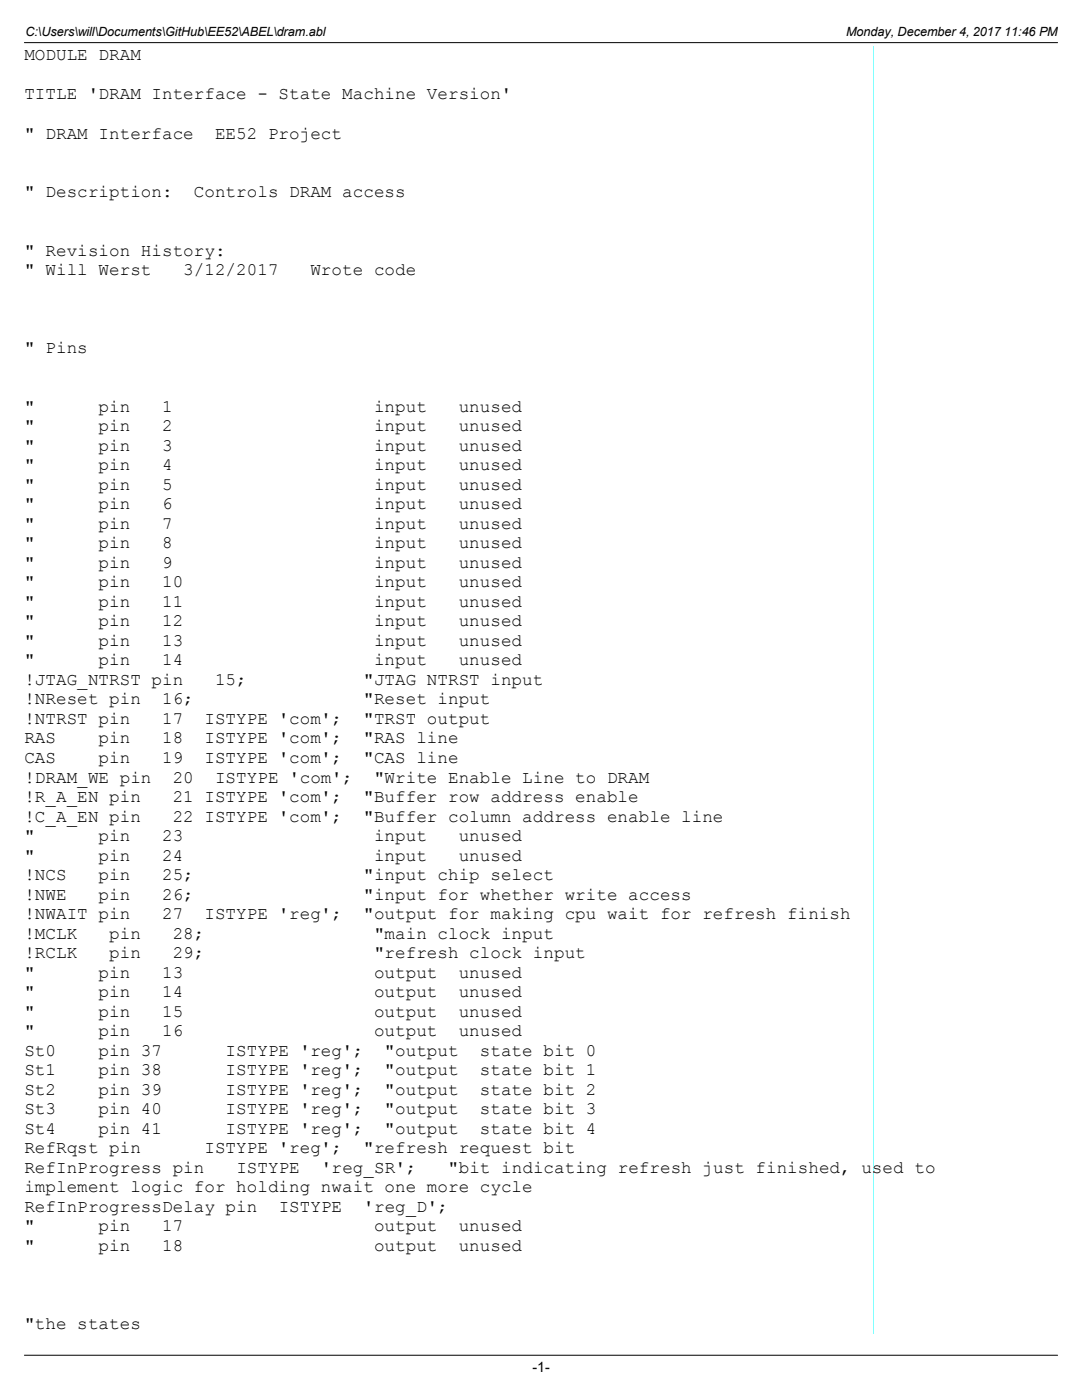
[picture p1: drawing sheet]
<svg xmlns="http://www.w3.org/2000/svg" width="216mm" height="279mm" viewBox="0 0 216 279" stroke-linecap="round" stroke-linejoin="round" font-family="sans-serif">
<defs><g id="words">
<g font-size="3.5">
<text x="4.9" y="12.1">MODULE DRAM</text>
<text x="4.9" y="19.9">TITLE 'DRAM Interface - State Machine Version'</text>
<text x="4.9" y="27.6">&quot; DRAM Interface</text>
<text x="42.9" y="27.6">EE52 Project</text>
<text x="4.9" y="39.3">&quot; Description:</text>
<text x="38.7" y="39.3">Controls DRAM access</text>
<text x="4.9" y="51">&quot; Revision History:</text>
<text x="4.9" y="54.9">&quot; Will Werst</text>
<text x="36.6" y="54.9">3/12/2017</text>
<text x="61.9" y="54.9">Wrote code</text>
<text x="4.9" y="70.5">&quot; Pins</text>
<text x="4.9" y="82.2">&quot;</text>
<text x="19.7" y="82.2">pin</text>
<text x="32.4" y="82.2">1</text>
<text x="74.6" y="82.2">input</text>
<text x="91.5" y="82.2">unused</text>
<text x="4.9" y="86.1">&quot;</text>
<text x="4.9" y="90">&quot;</text>
<text x="19.7" y="86.1">pin</text>
<text x="19.7" y="90">pin</text>
<text x="32.4" y="86.1">2</text>
<text x="32.4" y="90">3</text>
<text x="74.6" y="86.1">input</text>
<text x="74.6" y="90">input</text>
<text x="91.5" y="86.1">unused</text>
<text x="91.5" y="90">unused</text>
<text x="4.9" y="93.9">&quot;</text>
<text x="19.7" y="93.9">pin</text>
<text x="32.4" y="93.9">4</text>
<text x="74.6" y="93.9">input</text>
<text x="91.5" y="93.9">unused</text>
<text x="4.9" y="97.7">&quot;</text>
<text x="4.9" y="101.6">&quot;</text>
<text x="19.7" y="97.7">pin</text>
<text x="19.7" y="101.6">pin</text>
<text x="32.4" y="97.7">5</text>
<text x="32.4" y="101.6">6</text>
<text x="74.6" y="97.7">input</text>
<text x="74.6" y="101.6">input</text>
<text x="91.5" y="97.7">unused</text>
<text x="91.5" y="101.6">unused</text>
<text x="4.9" y="105.5">&quot;</text>
<text x="19.7" y="105.5">pin</text>
<text x="32.4" y="105.5">7</text>
<text x="74.6" y="105.5">input</text>
<text x="91.5" y="105.5">unused</text>
<text x="4.9" y="109.4">&quot;</text>
<text x="4.9" y="113.3">&quot;</text>
<text x="19.7" y="109.4">pin</text>
<text x="19.7" y="113.3">pin</text>
<text x="32.4" y="109.4">8</text>
<text x="32.4" y="113.3">9</text>
<text x="74.6" y="109.4">input</text>
<text x="74.6" y="113.3">input</text>
<text x="91.5" y="109.4">unused</text>
<text x="91.5" y="113.3">unused</text>
<text x="4.9" y="117.2">&quot;</text>
<text x="19.7" y="117.2">pin</text>
<text x="32.4" y="117.2">10</text>
<text x="74.6" y="117.2">input</text>
<text x="91.5" y="117.2">unused</text>
<text x="4.9" y="121.1">&quot;</text>
<text x="4.9" y="125">&quot;</text>
<text x="19.7" y="121.1">pin</text>
<text x="19.7" y="125">pin</text>
<text x="32.4" y="121.1">11</text>
<text x="32.4" y="125">12</text>
<text x="74.6" y="121.1">input</text>
<text x="74.6" y="125">input</text>
<text x="91.5" y="121.1">unused</text>
<text x="91.5" y="125">unused</text>
<text x="4.9" y="128.9">&quot;</text>
<text x="19.7" y="128.9">pin</text>
<text x="32.4" y="128.9">13</text>
<text x="74.6" y="128.9">input</text>
<text x="91.5" y="128.9">unused</text>
<text x="4.9" y="132.8">&quot;</text>
<text x="4.9" y="136.7">!JTAG_NTRST pin</text>
<text x="19.7" y="132.8">pin</text>
<text x="32.4" y="132.8">14</text>
<text x="42.9" y="136.7">15;</text>
<text x="72.5" y="136.7">&quot;JTAG NTRST input</text>
<text x="74.6" y="132.8">input</text>
<text x="91.5" y="132.8">unused</text>
<text x="4.9" y="140.6">!NReset pin</text>
<text x="32.4" y="140.6">16;</text>
<text x="72.5" y="140.6">&quot;Reset input</text>
<text x="4.9" y="144.5">!NTRST pin</text>
<text x="4.9" y="148.4">RAS</text>
<text x="19.7" y="148.4">pin</text>
<text x="32.4" y="144.5">17</text>
<text x="32.4" y="148.4">18</text>
<text x="40.8" y="144.5">ISTYPE 'com';</text>
<text x="40.8" y="148.4">ISTYPE 'com';</text>
<text x="72.5" y="144.5">&quot;TRST output</text>
<text x="72.5" y="148.4">&quot;RAS line</text>
<text x="4.9" y="152.3">CAS</text>
<text x="19.7" y="152.3">pin</text>
<text x="32.4" y="152.3">19</text>
<text x="40.8" y="152.3">ISTYPE 'com';</text>
<text x="72.5" y="152.3">&quot;CAS line</text>
<text x="4.9" y="156.2">!DRAM_WE pin</text>
<text x="4.9" y="160.1">!R_A_EN pin</text>
<text x="34.5" y="156.2">20</text>
<text x="34.5" y="160.1">21 ISTYPE 'com';</text>
<text x="42.9" y="156.2">ISTYPE 'com';</text>
<text x="72.5" y="160.1">&quot;Buffer row address enable</text>
<text x="74.6" y="156.2">&quot;Write Enable Line to DRAM</text>
<text x="4.9" y="164">!C_A_EN pin</text>
<text x="4.9" y="167.9">&quot;</text>
<text x="19.7" y="167.9">pin</text>
<text x="32.4" y="167.9">23</text>
<text x="34.5" y="164">22 ISTYPE 'com';</text>
<text x="72.5" y="164">&quot;Buffer column address enable line</text>
<text x="74.6" y="167.9">input</text>
<text x="91.5" y="167.9">unused</text>
<text x="4.9" y="171.7">&quot;</text>
<text x="19.7" y="171.7">pin</text>
<text x="32.4" y="171.7">24</text>
<text x="74.6" y="171.7">input</text>
<text x="91.5" y="171.7">unused</text>
<text x="4.9" y="175.6">!NCS</text>
<text x="4.9" y="179.5">!NWE</text>
<text x="19.7" y="175.6">pin</text>
<text x="19.7" y="179.5">pin</text>
<text x="32.4" y="175.6">25;</text>
<text x="32.4" y="179.5">26;</text>
<text x="72.5" y="175.6">&quot;input chip select</text>
<text x="72.5" y="179.5">&quot;input for whether write access</text>
<text x="4.9" y="183.4">!NWAIT pin</text>
<text x="32.4" y="183.4">27</text>
<text x="40.8" y="183.4">ISTYPE 'reg';</text>
<text x="72.5" y="183.4">&quot;output for making cpu wait for refresh finish</text>
<text x="4.9" y="187.3">!MCLK</text>
<text x="4.9" y="191.2">!RCLK</text>
<text x="21.8" y="187.3">pin</text>
<text x="21.8" y="191.2">pin</text>
<text x="34.5" y="187.3">28;</text>
<text x="34.5" y="191.2">29;</text>
<text x="74.6" y="187.3">&quot;main clock input</text>
<text x="74.6" y="191.2">&quot;refresh clock input</text>
<text x="4.9" y="195.1">&quot;</text>
<text x="19.7" y="195.1">pin</text>
<text x="32.4" y="195.1">13</text>
<text x="74.6" y="195.1">output</text>
<text x="91.5" y="195.1">unused</text>
<text x="4.9" y="199">&quot;</text>
<text x="4.9" y="202.9">&quot;</text>
<text x="19.7" y="199">pin</text>
<text x="19.7" y="202.9">pin</text>
<text x="32.4" y="199">14</text>
<text x="32.4" y="202.9">15</text>
<text x="74.6" y="199">output</text>
<text x="74.6" y="202.9">output</text>
<text x="91.5" y="199">unused</text>
<text x="91.5" y="202.9">unused</text>
<text x="4.9" y="206.8">&quot;</text>
<text x="19.7" y="206.8">pin</text>
<text x="32.4" y="206.8">16</text>
<text x="74.6" y="206.8">output</text>
<text x="91.5" y="206.8">unused</text>
<text x="4.9" y="210.7">St0</text>
<text x="4.9" y="214.6">St1</text>
<text x="19.7" y="210.7">pin 37</text>
<text x="19.7" y="214.6">pin 38</text>
<text x="45" y="210.7">ISTYPE 'reg';</text>
<text x="45" y="214.6">ISTYPE 'reg';</text>
<text x="76.7" y="210.7">&quot;output</text>
<text x="76.7" y="214.6">&quot;output</text>
<text x="95.7" y="210.7">state bit 0</text>
<text x="95.7" y="214.6">state bit 1</text>
<text x="4.9" y="218.5">St2</text>
<text x="19.7" y="218.5">pin 39</text>
<text x="45" y="218.5">ISTYPE 'reg';</text>
<text x="76.7" y="218.5">&quot;output</text>
<text x="95.7" y="218.5">state bit 2</text>
<text x="4.9" y="222.4">St3</text>
<text x="4.9" y="226.3">St4</text>
<text x="19.7" y="222.4">pin 40</text>
<text x="19.7" y="226.3">pin 41</text>
<text x="45" y="222.4">ISTYPE 'reg';</text>
<text x="45" y="226.3">ISTYPE 'reg';</text>
<text x="76.7" y="222.4">&quot;output</text>
<text x="76.7" y="226.3">&quot;output</text>
<text x="95.7" y="222.4">state bit 3</text>
<text x="95.7" y="226.3">state bit 4</text>
<text x="4.9" y="230.2">RefRqst pin</text>
<text x="40.8" y="230.2">ISTYPE 'reg';</text>
<text x="72.5" y="230.2">&quot;refresh request bit</text>
<text x="4.9" y="234.1">RefInProgress pin</text>
<text x="4.9" y="238">implement logic for holding nwait one more cycle</text>
<text x="47.2" y="234.1">ISTYPE</text>
<text x="64.1" y="234.1">'reg_SR';</text>
<text x="89.4" y="234.1">&quot;bit indicating refresh just finished, used to</text>
<text x="4.9" y="241.9">RefInProgressDelay pin</text>
<text x="4.9" y="245.7">&quot;</text>
<text x="19.7" y="245.7">pin</text>
<text x="32.4" y="245.7">17</text>
<text x="55.6" y="241.9">ISTYPE</text>
<text x="72.5" y="241.9">'reg_D';</text>
<text x="74.6" y="245.7">output</text>
<text x="91.5" y="245.7">unused</text>
<text x="4.9" y="249.6">&quot;</text>
<text x="19.7" y="249.6">pin</text>
<text x="32.4" y="249.6">18</text>
<text x="74.6" y="249.6">output</text>
<text x="91.5" y="249.6">unused</text>
<text x="4.9" y="265.2">&quot;the states</text>
</g>
<text font-size="2.8" x="106.3" y="273.8">-1-</text>
<g font-size="2.5">
<text x="5.1" y="7.2">C:\Users\will\Documents\GitHub\EE52\ABEL\dram.abl</text>
<text x="168.9" y="7.2">Monday, December 4, 2017 11:46 PM</text>
</g>
</g></defs>
<path d="M4.9 8.5h206.1" fill="none" stroke="#000" stroke-width=".2"/>
<path d="M4.9 9.2h25.4v3.9h-25.4z" fill-rule="evenodd" fill="#fff"/>
<path d="M30.3 9.2h180.7v3.9h-180.7z" fill="#fff"/>
<path d="M174.2 9.2v3.9" fill="none" stroke="#80ffff" stroke-width=".2"/>
<path d="M4.9 13.1h206.1v3.9h-206.1z" fill-rule="evenodd" fill="#fff"/>
<path d="M174.2 13.1v3.9" fill="none" stroke="#80ffff" stroke-width=".2"/>
<path d="M4.9 17h99.5v3.9h-99.5z" fill-rule="evenodd" fill="#fff"/>
<path d="M104.4 17h106.6v3.9h-106.6z" fill="#fff"/>
<path d="M174.2 17v3.9" fill="none" stroke="#80ffff" stroke-width=".2"/>
<path d="M4.9 20.9h206.1v3.9h-206.1z" fill-rule="evenodd" fill="#fff"/>
<path d="M174.2 20.9v3.9" fill="none" stroke="#80ffff" stroke-width=".2"/>
<path d="M4.9 24.8h65.6v3.9h-65.6z" fill-rule="evenodd" fill="#fff"/>
<path d="M70.5 24.8h140.5v3.9h-140.5z" fill="#fff"/>
<path d="M174.2 24.8v3.9" fill="none" stroke="#80ffff" stroke-width=".2"/>
<path d="M4.9 28.7h206.1v3.9h-206.1z" fill-rule="evenodd" fill="#fff"/>
<path d="M174.2 28.7v3.9" fill="none" stroke="#80ffff" stroke-width=".2"/>
<path d="M4.9 32.6h206.1v3.9h-206.1z" fill-rule="evenodd" fill="#fff"/>
<path d="M174.2 32.6v3.9" fill="none" stroke="#80ffff" stroke-width=".2"/>
<path d="M4.9 36.5h78.3v3.9h-78.3z" fill-rule="evenodd" fill="#fff"/>
<path d="M83.2 36.5h127.8v3.9h-127.8z" fill="#fff"/>
<path d="M174.2 36.5v3.9" fill="none" stroke="#80ffff" stroke-width=".2"/>
<path d="M4.9 40.4h206.1v3.9h-206.1z" fill-rule="evenodd" fill="#fff"/>
<path d="M174.2 40.4v3.9" fill="none" stroke="#80ffff" stroke-width=".2"/>
<path d="M4.9 44.3h206.1v3.9h-206.1z" fill-rule="evenodd" fill="#fff"/>
<path d="M174.2 44.3v3.9" fill="none" stroke="#80ffff" stroke-width=".2"/>
<path d="M4.9 48.2h42.3v3.9h-42.3z" fill-rule="evenodd" fill="#fff"/>
<path d="M47.2 48.2h163.8v3.9h-163.8z" fill="#fff"/>
<path d="M174.2 48.2v3.9" fill="none" stroke="#80ffff" stroke-width=".2"/>
<path d="M4.9 52.1h80.4v3.9h-80.4z" fill-rule="evenodd" fill="#fff"/>
<path d="M85.3 52.1h125.7v3.9h-125.7z" fill="#fff"/>
<path d="M174.2 52.1v3.9" fill="none" stroke="#80ffff" stroke-width=".2"/>
<path d="M4.9 56h206.1v3.9h-206.1z" fill-rule="evenodd" fill="#fff"/>
<path d="M174.2 56v3.9" fill="none" stroke="#80ffff" stroke-width=".2"/>
<path d="M4.9 59.9h206.1v3.9h-206.1z" fill-rule="evenodd" fill="#fff"/>
<path d="M174.2 59.9v3.9" fill="none" stroke="#80ffff" stroke-width=".2"/>
<path d="M4.9 63.8h206.1v3.8h-206.1z" fill-rule="evenodd" fill="#fff"/>
<path d="M174.2 63.8v3.8" fill="none" stroke="#80ffff" stroke-width=".2"/>
<path d="M4.9 67.6h14.8v3.9h-14.8z" fill-rule="evenodd" fill="#fff"/>
<path d="M19.7 67.6h191.3v3.9h-191.3z" fill="#fff"/>
<path d="M174.2 67.6v3.9" fill="none" stroke="#80ffff" stroke-width=".2"/>
<path d="M4.9 71.5h206.1v3.9h-206.1z" fill-rule="evenodd" fill="#fff"/>
<path d="M174.2 71.5v3.9" fill="none" stroke="#80ffff" stroke-width=".2"/>
<path d="M4.9 75.4h206.1v3.9h-206.1z" fill-rule="evenodd" fill="#fff"/>
<path d="M174.2 75.4v3.9" fill="none" stroke="#80ffff" stroke-width=".2"/>
<path d="M4.9 79.3h101.6v3.9h-101.6z" fill-rule="evenodd" fill="#fff"/>
<path d="M106.5 79.3h104.5v3.9h-104.5z" fill="#fff"/>
<path d="M174.2 79.3v3.9" fill="none" stroke="#80ffff" stroke-width=".2"/>
<path d="M4.9 83.2h101.6v3.9h-101.6z" fill-rule="evenodd" fill="#fff"/>
<path d="M106.5 83.2h104.5v3.9h-104.5z" fill="#fff"/>
<path d="M174.2 83.2v3.9" fill="none" stroke="#80ffff" stroke-width=".2"/>
<path d="M4.9 87.1h101.6v3.9h-101.6z" fill-rule="evenodd" fill="#fff"/>
<path d="M106.5 87.1h104.5v3.9h-104.5z" fill="#fff"/>
<path d="M174.2 87.1v3.9" fill="none" stroke="#80ffff" stroke-width=".2"/>
<path d="M4.9 91h101.6v3.9h-101.6z" fill-rule="evenodd" fill="#fff"/>
<path d="M106.5 91h104.5v3.9h-104.5z" fill="#fff"/>
<path d="M174.2 91v3.9" fill="none" stroke="#80ffff" stroke-width=".2"/>
<path d="M4.9 94.9h101.6v3.9h-101.6z" fill-rule="evenodd" fill="#fff"/>
<path d="M106.5 94.9h104.5v3.9h-104.5z" fill="#fff"/>
<path d="M174.2 94.9v3.9" fill="none" stroke="#80ffff" stroke-width=".2"/>
<path d="M4.9 98.8h101.6v3.9h-101.6z" fill-rule="evenodd" fill="#fff"/>
<path d="M106.5 98.8h104.5v3.9h-104.5z" fill="#fff"/>
<path d="M174.2 98.8v3.9" fill="none" stroke="#80ffff" stroke-width=".2"/>
<path d="M4.9 102.7h101.6v3.9h-101.6z" fill-rule="evenodd" fill="#fff"/>
<path d="M106.5 102.7h104.5v3.9h-104.5z" fill="#fff"/>
<path d="M174.2 102.7v3.9" fill="none" stroke="#80ffff" stroke-width=".2"/>
<path d="M4.9 106.6h101.6v3.9h-101.6z" fill-rule="evenodd" fill="#fff"/>
<path d="M106.5 106.6h104.5v3.9h-104.5z" fill="#fff"/>
<path d="M174.2 106.6v3.9" fill="none" stroke="#80ffff" stroke-width=".2"/>
<path d="M4.9 110.5h101.6v3.9h-101.6z" fill-rule="evenodd" fill="#fff"/>
<path d="M106.5 110.5h104.5v3.9h-104.5z" fill="#fff"/>
<path d="M174.2 110.5v3.9" fill="none" stroke="#80ffff" stroke-width=".2"/>
<path d="M4.9 114.4h101.6v3.9h-101.6z" fill-rule="evenodd" fill="#fff"/>
<path d="M106.5 114.4h104.5v3.9h-104.5z" fill="#fff"/>
<path d="M174.2 114.4v3.9" fill="none" stroke="#80ffff" stroke-width=".2"/>
<path d="M4.9 118.3h101.6v3.9h-101.6z" fill-rule="evenodd" fill="#fff"/>
<path d="M106.5 118.3h104.5v3.9h-104.5z" fill="#fff"/>
<path d="M174.2 118.3v3.9" fill="none" stroke="#80ffff" stroke-width=".2"/>
<path d="M4.9 122.2h101.6v3.9h-101.6z" fill-rule="evenodd" fill="#fff"/>
<path d="M106.5 122.2h104.5v3.9h-104.5z" fill="#fff"/>
<path d="M174.2 122.2v3.9" fill="none" stroke="#80ffff" stroke-width=".2"/>
<path d="M4.9 126.1h101.6v3.9h-101.6z" fill-rule="evenodd" fill="#fff"/>
<path d="M106.5 126.1h104.5v3.9h-104.5z" fill="#fff"/>
<path d="M174.2 126.1v3.9" fill="none" stroke="#80ffff" stroke-width=".2"/>
<path d="M4.9 130h101.6v3.9h-101.6z" fill-rule="evenodd" fill="#fff"/>
<path d="M106.5 130h104.5v3.9h-104.5z" fill="#fff"/>
<path d="M174.2 130v3.9" fill="none" stroke="#80ffff" stroke-width=".2"/>
<path d="M4.9 133.9h105.8v3.9h-105.8z" fill-rule="evenodd" fill="#fff"/>
<path d="M110.7 133.9h100.3v3.9h-100.3z" fill="#fff"/>
<path d="M174.2 133.9v3.9" fill="none" stroke="#80ffff" stroke-width=".2"/>
<path d="M4.9 137.8h95.2v3.8h-95.2z" fill-rule="evenodd" fill="#fff"/>
<path d="M100.1 137.8h110.9v3.8h-110.9z" fill="#fff"/>
<path d="M174.2 137.8v3.8" fill="none" stroke="#80ffff" stroke-width=".2"/>
<path d="M4.9 141.6h99.5v3.9h-99.5z" fill-rule="evenodd" fill="#fff"/>
<path d="M104.4 141.6h106.6v3.9h-106.6z" fill="#fff"/>
<path d="M174.2 141.6v3.9" fill="none" stroke="#80ffff" stroke-width=".2"/>
<path d="M4.9 145.5h88.9v3.9h-88.9z" fill-rule="evenodd" fill="#fff"/>
<path d="M93.8 145.5h117.2v3.9h-117.2z" fill="#fff"/>
<path d="M174.2 145.5v3.9" fill="none" stroke="#80ffff" stroke-width=".2"/>
<path d="M4.9 149.4h88.9v3.9h-88.9z" fill-rule="evenodd" fill="#fff"/>
<path d="M93.8 149.4h117.2v3.9h-117.2z" fill="#fff"/>
<path d="M174.2 149.4v3.9" fill="none" stroke="#80ffff" stroke-width=".2"/>
<path d="M4.9 153.3h127v3.9h-127z" fill-rule="evenodd" fill="#fff"/>
<path d="M131.9 153.3h79.1v3.9h-79.1z" fill="#fff"/>
<path d="M174.2 153.3v3.9" fill="none" stroke="#80ffff" stroke-width=".2"/>
<path d="M4.9 157.2h124.9v3.9h-124.9z" fill-rule="evenodd" fill="#fff"/>
<path d="M129.8 157.2h81.2v3.9h-81.2z" fill="#fff"/>
<path d="M174.2 157.2v3.9" fill="none" stroke="#80ffff" stroke-width=".2"/>
<path d="M4.9 161.1h141.8v3.9h-141.8z" fill-rule="evenodd" fill="#fff"/>
<path d="M146.7 161.1h64.3v3.9h-64.3z" fill="#fff"/>
<path d="M174.2 161.1v3.9" fill="none" stroke="#80ffff" stroke-width=".2"/>
<path d="M4.9 165h101.6v3.9h-101.6z" fill-rule="evenodd" fill="#fff"/>
<path d="M106.5 165h104.5v3.9h-104.5z" fill="#fff"/>
<path d="M174.2 165v3.9" fill="none" stroke="#80ffff" stroke-width=".2"/>
<path d="M4.9 168.9h101.6v3.9h-101.6z" fill-rule="evenodd" fill="#fff"/>
<path d="M106.5 168.9h104.5v3.9h-104.5z" fill="#fff"/>
<path d="M174.2 168.9v3.9" fill="none" stroke="#80ffff" stroke-width=".2"/>
<path d="M4.9 172.8h107.9v3.9h-107.9z" fill-rule="evenodd" fill="#fff"/>
<path d="M112.8 172.8h98.2v3.9h-98.2z" fill="#fff"/>
<path d="M174.2 172.8v3.9" fill="none" stroke="#80ffff" stroke-width=".2"/>
<path d="M4.9 176.7h135.4v3.9h-135.4z" fill-rule="evenodd" fill="#fff"/>
<path d="M140.3 176.7h70.7v3.9h-70.7z" fill="#fff"/>
<path d="M174.2 176.7v3.9" fill="none" stroke="#80ffff" stroke-width=".2"/>
<path d="M4.9 180.6h167.2v3.9h-167.2z" fill-rule="evenodd" fill="#fff"/>
<path d="M172.1 180.6h38.9v3.9h-38.9z" fill="#fff"/>
<path d="M174.2 180.6v3.9" fill="none" stroke="#80ffff" stroke-width=".2"/>
<path d="M4.9 184.5h107.9v3.9h-107.9z" fill-rule="evenodd" fill="#fff"/>
<path d="M112.8 184.5h98.2v3.9h-98.2z" fill="#fff"/>
<path d="M174.2 184.5v3.9" fill="none" stroke="#80ffff" stroke-width=".2"/>
<path d="M4.9 188.4h114.3v3.9h-114.3z" fill-rule="evenodd" fill="#fff"/>
<path d="M119.2 188.4h91.8v3.9h-91.8z" fill="#fff"/>
<path d="M174.2 188.4v3.9" fill="none" stroke="#80ffff" stroke-width=".2"/>
<path d="M4.9 192.3h101.6v3.9h-101.6z" fill-rule="evenodd" fill="#fff"/>
<path d="M106.5 192.3h104.5v3.9h-104.5z" fill="#fff"/>
<path d="M174.2 192.3v3.9" fill="none" stroke="#80ffff" stroke-width=".2"/>
<path d="M4.9 196.2h101.6v3.9h-101.6z" fill-rule="evenodd" fill="#fff"/>
<path d="M106.5 196.2h104.5v3.9h-104.5z" fill="#fff"/>
<path d="M174.2 196.2v3.9" fill="none" stroke="#80ffff" stroke-width=".2"/>
<path d="M4.9 200.1h101.6v3.9h-101.6z" fill-rule="evenodd" fill="#fff"/>
<path d="M106.5 200.1h104.5v3.9h-104.5z" fill="#fff"/>
<path d="M174.2 200.1v3.9" fill="none" stroke="#80ffff" stroke-width=".2"/>
<path d="M4.9 204h101.6v3.9h-101.6z" fill-rule="evenodd" fill="#fff"/>
<path d="M106.5 204h104.5v3.9h-104.5z" fill="#fff"/>
<path d="M174.2 204v3.9" fill="none" stroke="#80ffff" stroke-width=".2"/>
<path d="M4.9 207.9h116.4v3.9h-116.4z" fill-rule="evenodd" fill="#fff"/>
<path d="M121.3 207.9h89.7v3.9h-89.7z" fill="#fff"/>
<path d="M174.2 207.9v3.9" fill="none" stroke="#80ffff" stroke-width=".2"/>
<path d="M4.9 211.8h116.4v3.8h-116.4z" fill-rule="evenodd" fill="#fff"/>
<path d="M121.3 211.8h89.7v3.8h-89.7z" fill="#fff"/>
<path d="M174.2 211.8v3.8" fill="none" stroke="#80ffff" stroke-width=".2"/>
<path d="M4.9 215.6h116.4v3.9h-116.4z" fill-rule="evenodd" fill="#fff"/>
<path d="M121.3 215.6h89.7v3.9h-89.7z" fill="#fff"/>
<path d="M174.2 215.6v3.9" fill="none" stroke="#80ffff" stroke-width=".2"/>
<path d="M4.9 219.5h116.4v3.9h-116.4z" fill-rule="evenodd" fill="#fff"/>
<path d="M121.3 219.5h89.7v3.9h-89.7z" fill="#fff"/>
<path d="M174.2 219.5v3.9" fill="none" stroke="#80ffff" stroke-width=".2"/>
<path d="M4.9 223.4h116.4v3.9h-116.4z" fill-rule="evenodd" fill="#fff"/>
<path d="M121.3 223.4h89.7v3.9h-89.7z" fill="#fff"/>
<path d="M174.2 223.4v3.9" fill="none" stroke="#80ffff" stroke-width=".2"/>
<path d="M4.9 227.3h112.2v3.9h-112.2z" fill-rule="evenodd" fill="#fff"/>
<path d="M117.1 227.3h93.9v3.9h-93.9z" fill="#fff"/>
<path d="M174.2 227.3v3.9" fill="none" stroke="#80ffff" stroke-width=".2"/>
<path d="M4.9 231.2h186.2v3.9h-186.2z" fill-rule="evenodd" fill="#fff"/>
<path d="M191.1 231.2h19.9v3.9h-19.9z" fill="#fff"/>
<path d="M174.2 231.2v3.9" fill="none" stroke="#80ffff" stroke-width=".2"/>
<path d="M4.9 235.1h103.7v3.9h-103.7z" fill-rule="evenodd" fill="#fff"/>
<path d="M108.6 235.1h102.4v3.9h-102.4z" fill="#fff"/>
<path d="M174.2 235.1v3.9" fill="none" stroke="#80ffff" stroke-width=".2"/>
<path d="M4.9 239h86.8v3.9h-86.8z" fill-rule="evenodd" fill="#fff"/>
<path d="M91.7 239h119.3v3.9h-119.3z" fill="#fff"/>
<path d="M174.2 239v3.9" fill="none" stroke="#80ffff" stroke-width=".2"/>
<path d="M4.9 242.9h101.6v3.9h-101.6z" fill-rule="evenodd" fill="#fff"/>
<path d="M106.5 242.9h104.5v3.9h-104.5z" fill="#fff"/>
<path d="M174.2 242.9v3.9" fill="none" stroke="#80ffff" stroke-width=".2"/>
<path d="M4.9 246.8h101.6v3.9h-101.6z" fill-rule="evenodd" fill="#fff"/>
<path d="M106.5 246.8h104.5v3.9h-104.5z" fill="#fff"/>
<path d="M174.2 246.8v3.9" fill="none" stroke="#80ffff" stroke-width=".2"/>
<path d="M4.9 250.7h206.1v3.9h-206.1z" fill-rule="evenodd" fill="#fff"/>
<path d="M174.2 250.7v3.9" fill="none" stroke="#80ffff" stroke-width=".2"/>
<path d="M4.9 254.6h206.1v3.9h-206.1z" fill-rule="evenodd" fill="#fff"/>
<path d="M174.2 254.6v3.9" fill="none" stroke="#80ffff" stroke-width=".2"/>
<path d="M4.9 258.5h206.1v3.9h-206.1z" fill-rule="evenodd" fill="#fff"/>
<path d="M174.2 258.5v3.9" fill="none" stroke="#80ffff" stroke-width=".2"/>
<path d="M4.9 262.4h25.4v3.9h-25.4z" fill-rule="evenodd" fill="#fff"/>
<path d="M30.3 262.4h180.7v3.9h-180.7z" fill="#fff"/>
<path d="M174.2 262.4v3.9" fill="none" stroke="#80ffff" stroke-width=".2"/>
<path d="M106.3 271.3h3.4v3.1h-3.4z" fill="#fff"/>
<path d="M4.9 270.5h206.1" fill="none" stroke="#000" stroke-width=".2"/>
<use href="#words"/>
</svg>
